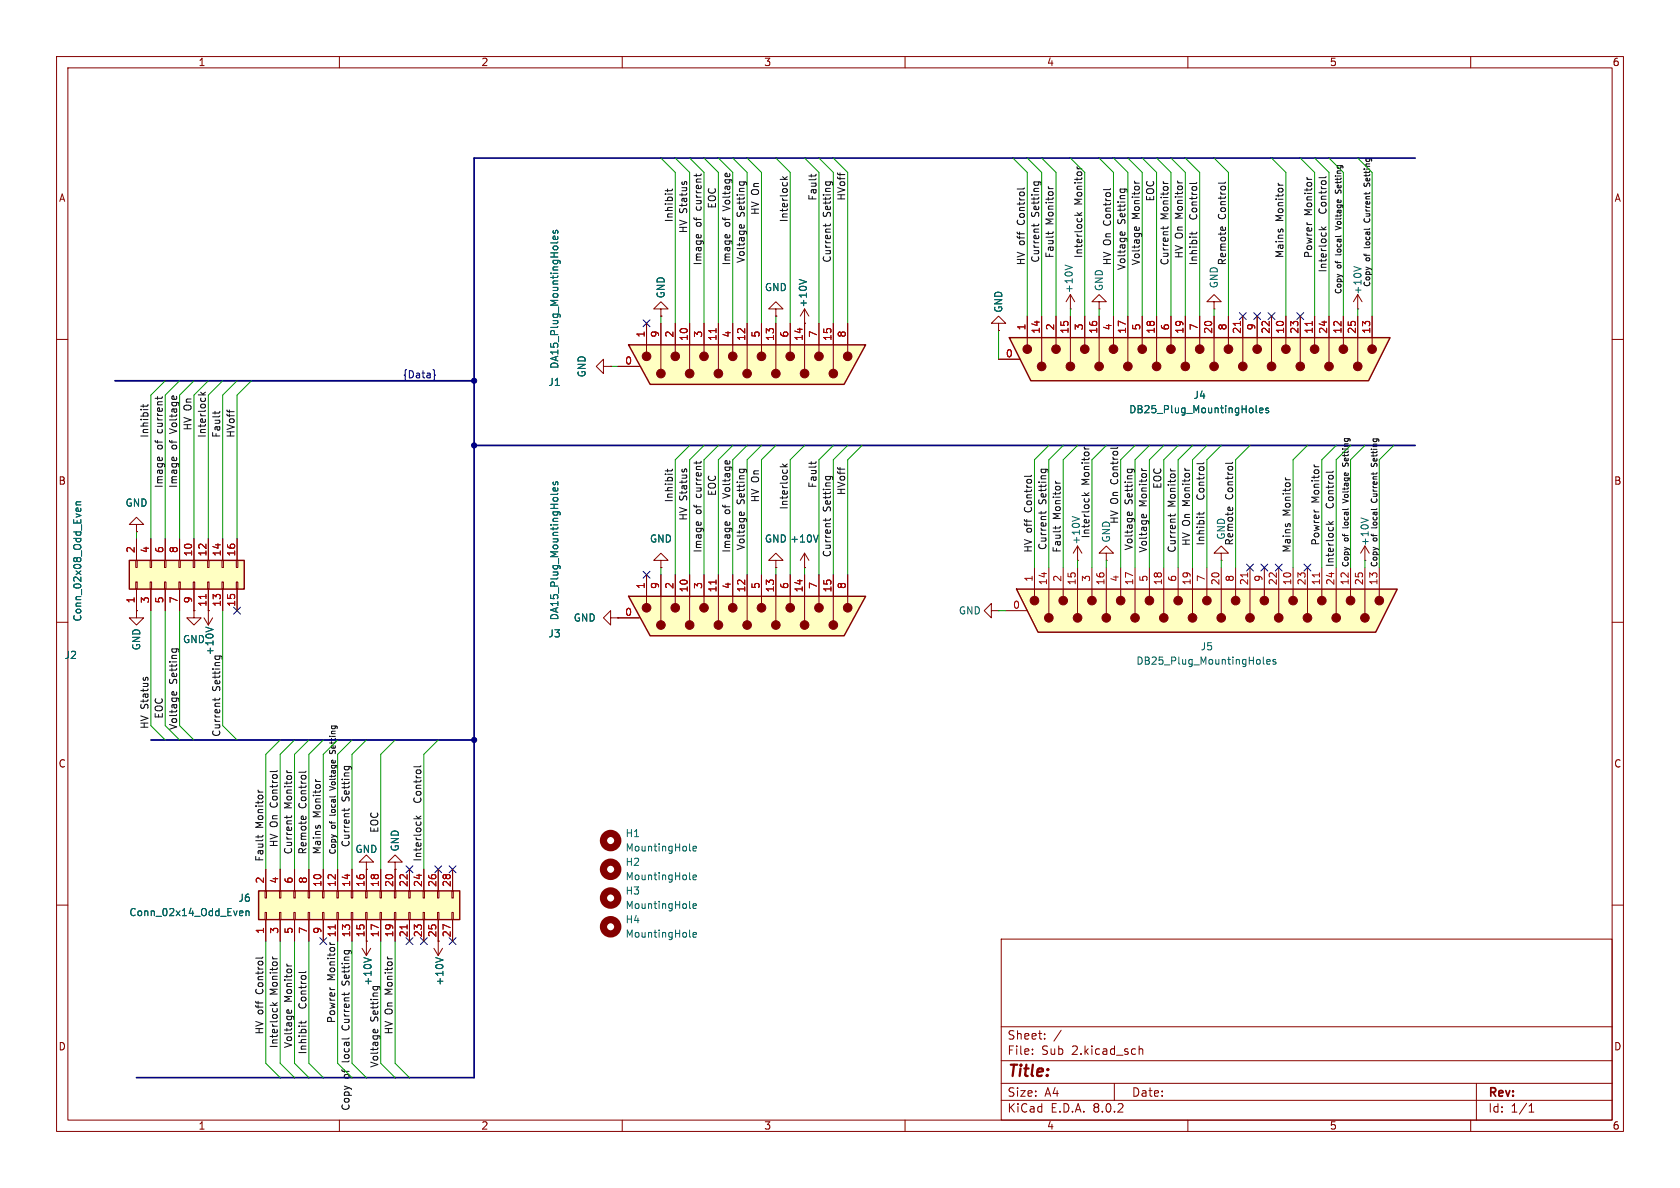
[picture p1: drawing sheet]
<svg xmlns="http://www.w3.org/2000/svg" width="297mm" height="210mm" viewBox="0 0 297 210" stroke-linecap="round" stroke-linejoin="round" font-family="sans-serif">
<defs><g id="words">
<text font-size="2.8" fill="#840000" x="178" y="190.9">Title:</text>
<g font-size="2.1" fill="#840000">
<text x="178" y="184">Sheet:</text>
<text x="178" y="186.7">File:</text>
<text x="184.1" y="186.7">Sub</text>
<text x="189.5" y="186.7">2.kicad_sch</text>
<text x="178" y="196.9">KiCad</text>
<text x="178" y="194.1">Size:</text>
<text x="184.7" y="194.1">A4</text>
<text x="185.7" y="196.9">E.D.A.</text>
<text x="193.3" y="196.9">8.0.2</text>
<text x="200" y="194.1">Date:</text>
<text x="263" y="194.3">Rev:</text>
<text x="263" y="196.9">Id:</text>
<text x="267.1" y="196.9">1/1</text>
</g>
<g font-size="1.8" fill="#840000">
<text x="35" y="11.9">1</text>
<text x="85" y="11.9">2</text>
<text x="135" y="11.9">3</text>
<text x="185" y="11.9">4</text>
<text x="235" y="11.9">5</text>
<text x="285" y="11.9">6</text>
<text x="10.3" y="35.9">A</text>
<text x="285.3" y="35.9">A</text>
<text x="10.3" y="85.9">B</text>
<text x="285.3" y="85.9">B</text>
<text x="10.3" y="135.9">C</text>
<text x="285.3" y="135.9">C</text>
<text x="10.3" y="185.9">D</text>
<text x="285.3" y="185.9">D</text>
<text x="35" y="199.9">1</text>
<text x="85" y="199.9">2</text>
<text x="135" y="199.9">3</text>
<text x="185" y="199.9">4</text>
<text x="235" y="199.9">5</text>
<text x="285" y="199.9">6</text>
</g>
<g font-size="1.8" fill="#0f0f0f">
<text x="144.4" y="35.6" transform="rotate(-90 144.4 35.6)">Fault</text>
<text x="149.5" y="35.6" transform="rotate(-90 149.5 35.6)">HVoff</text>
<text x="204.1" y="35.7" transform="rotate(-90 204.1 35.7)">EOC</text>
<text x="119" y="39.4" transform="rotate(-90 119 39.4)">Inhibit</text>
<text x="121.6" y="41.3" transform="rotate(-90 121.6 41.3)">HV Status</text>
<text x="124.1" y="40.1" transform="rotate(-90 124.1 40.1)">of</text>
<text x="124.1" y="37.1" transform="rotate(-90 124.1 37.1)">current</text>
<text x="126.7" y="37" transform="rotate(-90 126.7 37)">EOC</text>
<text x="129.2" y="40.1" transform="rotate(-90 129.2 40.1)">of</text>
<text x="129.2" y="37.1" transform="rotate(-90 129.2 37.1)">Voltage</text>
<text x="131.7" y="38.4" transform="rotate(-90 131.7 38.4)">Setting</text>
<text x="134.3" y="38.1" transform="rotate(-90 134.3 38.1)">HV On</text>
<text x="139.4" y="39.4" transform="rotate(-90 139.4 39.4)">Interlock</text>
<text x="147" y="38.4" transform="rotate(-90 147 38.4)">Setting</text>
<text x="181.3" y="39.6" transform="rotate(-90 181.3 39.6)">Control</text>
<text x="183.8" y="38.4" transform="rotate(-90 183.8 38.4)">Setting</text>
<text x="186.3" y="39.8" transform="rotate(-90 186.3 39.8)">Monitor</text>
<text x="191.4" y="36.3" transform="rotate(-90 191.4 36.3)">Monitor</text>
<text x="196.5" y="39.7" transform="rotate(-90 196.5 39.7)">Control</text>
<text x="199" y="39.7" transform="rotate(-90 199 39.7)">Setting</text>
<text x="201.6" y="38.8" transform="rotate(-90 201.6 38.8)">Monitor</text>
<text x="206.7" y="38.9" transform="rotate(-90 206.7 38.9)">Monitor</text>
<text x="209.2" y="38.6" transform="rotate(-90 209.2 38.6)">Monitor</text>
<text x="211.7" y="38.7" transform="rotate(-90 211.7 38.7)">Control</text>
<text x="216.8" y="38.8" transform="rotate(-90 216.8 38.8)">Control</text>
<text x="227" y="39.2" transform="rotate(-90 227 39.2)">Monitor</text>
<text x="232.1" y="38.1" transform="rotate(-90 232.1 38.1)">Monitor</text>
<text x="234.6" y="37.6" transform="rotate(-90 234.6 37.6)">Control</text>
<text x="124.1" y="47" transform="rotate(-90 124.1 47)">Image</text>
<text x="129.2" y="47" transform="rotate(-90 129.2 47)">Image</text>
<text x="131.7" y="46.6" transform="rotate(-90 131.7 46.6)">Voltage</text>
<text x="147" y="46.5" transform="rotate(-90 147 46.5)">Current</text>
<text x="181.3" y="47" transform="rotate(-90 181.3 47)">HV off</text>
<text x="183.8" y="46.5" transform="rotate(-90 183.8 46.5)">Current</text>
<text x="186.3" y="45.7" transform="rotate(-90 186.3 45.7)">Fault</text>
<text x="191.4" y="45.7" transform="rotate(-90 191.4 45.7)">Interlock</text>
<text x="196.5" y="47" transform="rotate(-90 196.5 47)">HV On</text>
<text x="199" y="47.9" transform="rotate(-90 199 47.9)">Voltage</text>
<text x="201.6" y="47" transform="rotate(-90 201.6 47)">Voltage</text>
<text x="206.7" y="47" transform="rotate(-90 206.7 47)">Current</text>
<text x="209.2" y="45.8" transform="rotate(-90 209.2 45.8)">HV On</text>
<text x="211.7" y="47" transform="rotate(-90 211.7 47)">Inhibit</text>
<text x="216.8" y="47" transform="rotate(-90 216.8 47)">Remote</text>
<text x="227" y="45.7" transform="rotate(-90 227 45.7)">Mains</text>
<text x="232.1" y="45.7" transform="rotate(-90 232.1 45.7)">Powrer</text>
<text x="234.6" y="48.3" transform="rotate(-90 234.6 48.3)">Interlock</text>
<text x="26.3" y="77.5" transform="rotate(-90 26.3 77.5)">Inhibit</text>
<text x="28.9" y="76.5" transform="rotate(-90 28.9 76.5)">current</text>
<text x="31.4" y="76.5" transform="rotate(-90 31.4 76.5)">Voltage</text>
<text x="33.9" y="76.2" transform="rotate(-90 33.9 76.2)">HV On</text>
<text x="36.5" y="77.5" transform="rotate(-90 36.5 77.5)">Interlock</text>
<text x="39" y="77.5" transform="rotate(-90 39 77.5)">Fault</text>
<text x="41.6" y="77.5" transform="rotate(-90 41.6 77.5)">HVoff</text>
<text x="28.9" y="79.5" transform="rotate(-90 28.9 79.5)">of</text>
<text x="31.4" y="79.5" transform="rotate(-90 31.4 79.5)">of</text>
<text x="28.9" y="86.4" transform="rotate(-90 28.9 86.4)">Image</text>
<text x="31.4" y="86.4" transform="rotate(-90 31.4 86.4)">Image</text>
<text x="119" y="88.9" transform="rotate(-90 119 88.9)">Inhibit</text>
<text x="124.1" y="87.9" transform="rotate(-90 124.1 87.9)">current</text>
<text x="126.7" y="87.8" transform="rotate(-90 126.7 87.8)">EOC</text>
<text x="129.2" y="87.9" transform="rotate(-90 129.2 87.9)">Voltage</text>
<text x="131.7" y="89.2" transform="rotate(-90 131.7 89.2)">Setting</text>
<text x="134.3" y="88.9" transform="rotate(-90 134.3 88.9)">HV On</text>
<text x="144.4" y="86.4" transform="rotate(-90 144.4 86.4)">Fault</text>
<text x="149.5" y="87.6" transform="rotate(-90 149.5 87.6)">HVoff</text>
<text x="185.1" y="89.2" transform="rotate(-90 185.1 89.2)">Setting</text>
<text x="192.7" y="85.8" transform="rotate(-90 192.7 85.8)">Monitor</text>
<text x="197.8" y="85.5" transform="rotate(-90 197.8 85.5)">Control</text>
<text x="200.3" y="89.2" transform="rotate(-90 200.3 89.2)">Setting</text>
<text x="202.9" y="89.6" transform="rotate(-90 202.9 89.6)">Monitor</text>
<text x="205.4" y="86.5" transform="rotate(-90 205.4 86.5)">EOC</text>
<text x="207.9" y="89.7" transform="rotate(-90 207.9 89.7)">Monitor</text>
<text x="210.5" y="89.4" transform="rotate(-90 210.5 89.4)">Monitor</text>
<text x="213" y="88.2" transform="rotate(-90 213 88.2)">Control</text>
<text x="218.1" y="88.3" transform="rotate(-90 218.1 88.3)">Control</text>
<text x="233.3" y="88.9" transform="rotate(-90 233.3 88.9)">Monitor</text>
<text x="235.9" y="89.7" transform="rotate(-90 235.9 89.7)">Control</text>
<text x="121.6" y="92.1" transform="rotate(-90 121.6 92.1)">HV Status</text>
<text x="124.1" y="90.9" transform="rotate(-90 124.1 90.9)">of</text>
<text x="129.2" y="90.9" transform="rotate(-90 129.2 90.9)">of</text>
<text x="139.4" y="90.2" transform="rotate(-90 139.4 90.2)">Interlock</text>
<text x="147" y="90.5" transform="rotate(-90 147 90.5)">Setting</text>
<text x="182.5" y="90.4" transform="rotate(-90 182.5 90.4)">Control</text>
<text x="187.6" y="91.8" transform="rotate(-90 187.6 91.8)">Monitor</text>
<text x="192.7" y="95.3" transform="rotate(-90 192.7 95.3)">Interlock</text>
<text x="197.8" y="92.7" transform="rotate(-90 197.8 92.7)">HV On</text>
<text x="216.8" y="95.5" transform="rotate(-90 216.8 95.5)">GND</text>
<text x="228.3" y="91.2" transform="rotate(-90 228.3 91.2)">Monitor</text>
<text x="124.1" y="97.8" transform="rotate(-90 124.1 97.8)">Image</text>
<text x="129.2" y="97.8" transform="rotate(-90 129.2 97.8)">Image</text>
<text x="131.7" y="97.4" transform="rotate(-90 131.7 97.4)">Voltage</text>
<text x="147" y="98.6" transform="rotate(-90 147 98.6)">Current</text>
<text x="182.5" y="97.8" transform="rotate(-90 182.5 97.8)">HV off</text>
<text x="185.1" y="97.3" transform="rotate(-90 185.1 97.3)">Current</text>
<text x="187.6" y="97.8" transform="rotate(-90 187.6 97.8)">Fault</text>
<text x="191.1" y="96.4" transform="rotate(-90 191.1 96.4)">+10V</text>
<text x="196.4" y="96" transform="rotate(-90 196.4 96)">GND</text>
<text x="200.3" y="97.4" transform="rotate(-90 200.3 97.4)">Voltage</text>
<text x="202.9" y="97.8" transform="rotate(-90 202.9 97.8)">Voltage</text>
<text x="207.9" y="97.8" transform="rotate(-90 207.9 97.8)">Current</text>
<text x="210.5" y="96.6" transform="rotate(-90 210.5 96.6)">HV On</text>
<text x="213" y="96.5" transform="rotate(-90 213 96.5)">Inhibit</text>
<text x="218.1" y="96.5" transform="rotate(-90 218.1 96.5)">Remote</text>
<text x="228.3" y="97.8" transform="rotate(-90 228.3 97.8)">Mains</text>
<text x="233.3" y="96.5" transform="rotate(-90 233.3 96.5)">Powrer</text>
<text x="235.9" y="100.3" transform="rotate(-90 235.9 100.3)">Interlock</text>
<text x="31.4" y="121" transform="rotate(-90 31.4 121)">Setting</text>
<text x="39" y="122.2" transform="rotate(-90 39 122.2)">Setting</text>
<text x="26.3" y="129" transform="rotate(-90 26.3 129)">HV Status</text>
<text x="28.9" y="127.1" transform="rotate(-90 28.9 127.1)">EOC</text>
<text x="31.4" y="129.1" transform="rotate(-90 31.4 129.1)">Voltage</text>
<text x="39" y="130.3" transform="rotate(-90 39 130.3)">Current</text>
<text x="49.2" y="142.6" transform="rotate(-90 49.2 142.6)">Control</text>
<text x="51.7" y="143" transform="rotate(-90 51.7 143)">Monitor</text>
<text x="54.3" y="142.9" transform="rotate(-90 54.3 142.9)">Control</text>
<text x="61.9" y="141.7" transform="rotate(-90 61.9 141.7)">Setting</text>
<text x="74.6" y="141.8" transform="rotate(-90 74.6 141.8)">Control</text>
<text x="46.6" y="146.5" transform="rotate(-90 46.6 146.5)">Monitor</text>
<text x="49.2" y="149.9" transform="rotate(-90 49.2 149.9)">HV On</text>
<text x="56.8" y="144.6" transform="rotate(-90 56.8 144.6)">Monitor</text>
<text x="61.9" y="149.9" transform="rotate(-90 61.9 149.9)">Current</text>
<text x="67" y="147.3" transform="rotate(-90 67 147.3)">EOC</text>
<text x="46.6" y="152.4" transform="rotate(-90 46.6 152.4)">Fault</text>
<text x="51.7" y="151.1" transform="rotate(-90 51.7 151.1)">Current</text>
<text x="54.3" y="151.1" transform="rotate(-90 54.3 151.1)">Remote</text>
<text x="56.8" y="151.1" transform="rotate(-90 56.8 151.1)">Mains</text>
<text x="74.6" y="152.4" transform="rotate(-90 74.6 152.4)">Interlock</text>
<text x="59.3" y="173.4" transform="rotate(-90 59.3 173.4)">Monitor</text>
<text x="61.9" y="173.7" transform="rotate(-90 61.9 173.7)">Setting</text>
<text x="46.6" y="175.6" transform="rotate(-90 46.6 175.6)">Control</text>
<text x="49.2" y="175.9" transform="rotate(-90 49.2 175.9)">Monitor</text>
<text x="51.7" y="177.2" transform="rotate(-90 51.7 177.2)">Monitor</text>
<text x="54.3" y="178.1" transform="rotate(-90 54.3 178.1)">Control</text>
<text x="69.5" y="175.7" transform="rotate(-90 69.5 175.7)">Monitor</text>
<text x="46.6" y="183" transform="rotate(-90 46.6 183)">HV off</text>
<text x="49.2" y="185.4" transform="rotate(-90 49.2 185.4)">Interlock</text>
<text x="51.7" y="185.4" transform="rotate(-90 51.7 185.4)">Voltage</text>
<text x="59.3" y="181" transform="rotate(-90 59.3 181)">Powrer</text>
<text x="61.9" y="181.8" transform="rotate(-90 61.9 181.8)">Current</text>
<text x="67" y="180.6" transform="rotate(-90 67 180.6)">Setting</text>
<text x="69.5" y="183" transform="rotate(-90 69.5 183)">HV On</text>
<text x="54.3" y="186.5" transform="rotate(-90 54.3 186.5)">Inhibit</text>
<text x="61.9" y="190.7" transform="rotate(-90 61.9 190.7)">of</text>
<text x="61.9" y="187.7" transform="rotate(-90 61.9 187.7)">local</text>
<text x="67" y="188.8" transform="rotate(-90 67 188.8)">Voltage</text>
<text x="61.9" y="196.4" transform="rotate(-90 61.9 196.4)">Copy</text>
</g>
<g font-size="1.8" fill="#006464">
<text x="117.7" y="52.8" transform="rotate(-90 117.7 52.8)">GND</text>
<text x="135.1" y="51.7">GND</text>
<text x="189.8" y="51.9" transform="rotate(-90 189.8 51.9)">+10V</text>
<text x="195.2" y="51.6" transform="rotate(-90 195.2 51.6)">GND</text>
<text x="215.5" y="51.1" transform="rotate(-90 215.5 51.1)">GND</text>
<text x="240.9" y="52.2" transform="rotate(-90 240.9 52.2)">+10V</text>
<text x="142.8" y="54.5" transform="rotate(-90 142.8 54.5)">+10V</text>
<text x="177.4" y="55.4" transform="rotate(-90 177.4 55.4)">GND</text>
<text x="98.9" y="65.3" transform="rotate(-90 98.9 65.3)">DA15_Plug_MountingHoles</text>
<text x="96.9" y="68.4">J1</text>
<text x="103.7" y="66.8" transform="rotate(-90 103.7 66.8)">GND</text>
<text x="210.9" y="70.7">J4</text>
<text x="199.5" y="73.3">DB25_Plug_MountingHoles</text>
<text x="22.1" y="89.8">GND</text>
<text x="114.8" y="96.1">GND</text>
<text x="135.1" y="96.1">GND +10V</text>
<text x="242.2" y="96.6" transform="rotate(-90 242.2 96.6)">+10V</text>
<text x="14.6" y="110" transform="rotate(-90 14.6 110)">Conn_02x08_Odd_Even</text>
<text x="32.3" y="113.9">GND</text>
<text x="96.9" y="112.9">J3</text>
<text x="98.9" y="109.8" transform="rotate(-90 98.9 109.8)">DA15_Plug_MountingHoles</text>
<text x="101.3" y="110.1">GND</text>
<text x="169.4" y="108.8">GND</text>
<text x="11.3" y="116.7">J2</text>
<text x="25" y="115.1" transform="rotate(-90 25 115.1)">GND</text>
<text x="37.9" y="115.9" transform="rotate(-90 37.9 115.9)">+10V</text>
<text x="200.8" y="117.7">DB25_Plug_MountingHoles</text>
<text x="212.2" y="115.2">J5</text>
<text x="110.5" y="148.2">H1</text>
<text x="62.7" y="151">GND</text>
<text x="70.7" y="150.6" transform="rotate(-90 70.7 150.6)">GND</text>
<text x="110.5" y="150.7">MountingHole</text>
<text x="110.5" y="153.3">H2</text>
<text x="110.5" y="155.8">MountingHole</text>
<text x="42.1" y="159.6">J6</text>
<text x="110.5" y="158.3">H3</text>
<text x="110.5" y="160.9">MountingHole</text>
<text x="22.8" y="162.2">Conn_02x14_Odd_Even</text>
<text x="110.5" y="163.4">H4</text>
<text x="110.5" y="166">MountingHole</text>
<text x="65.9" y="174.3" transform="rotate(-90 65.9 174.3)">+10V</text>
<text x="78.6" y="174.3" transform="rotate(-90 78.6 174.3)">+10V</text>
</g>
<g font-size="1.8" fill="#a90000">
<text x="114" y="59.8" transform="rotate(-90 114 59.8)">1</text>
<text x="116.6" y="59.8" transform="rotate(-90 116.6 59.8)">9</text>
<text x="119.1" y="59.8" transform="rotate(-90 119.1 59.8)">2</text>
<text x="124.2" y="59.8" transform="rotate(-90 124.2 59.8)">3</text>
<text x="129.3" y="59.8" transform="rotate(-90 129.3 59.8)">4</text>
<text x="134.4" y="59.8" transform="rotate(-90 134.4 59.8)">5</text>
<text x="139.4" y="59.8" transform="rotate(-90 139.4 59.8)">6</text>
<text x="144.5" y="59.8" transform="rotate(-90 144.5 59.8)">7</text>
<text x="149.6" y="59.8" transform="rotate(-90 149.6 59.8)">8</text>
<text x="181.4" y="58.5" transform="rotate(-90 181.4 58.5)">1</text>
<text x="183.9" y="59.1" transform="rotate(-90 183.9 59.1)">14</text>
<text x="186.4" y="58.5" transform="rotate(-90 186.4 58.5)">2</text>
<text x="189" y="59.1" transform="rotate(-90 189 59.1)">15</text>
<text x="191.5" y="58.5" transform="rotate(-90 191.5 58.5)">3</text>
<text x="194.1" y="59.1" transform="rotate(-90 194.1 59.1)">16</text>
<text x="196.6" y="58.5" transform="rotate(-90 196.6 58.5)">4</text>
<text x="199.1" y="59.1" transform="rotate(-90 199.1 59.1)">17</text>
<text x="201.7" y="58.5" transform="rotate(-90 201.7 58.5)">5</text>
<text x="204.2" y="59.1" transform="rotate(-90 204.2 59.1)">18</text>
<text x="206.8" y="58.5" transform="rotate(-90 206.8 58.5)">6</text>
<text x="209.3" y="59.1" transform="rotate(-90 209.3 59.1)">19</text>
<text x="211.8" y="58.5" transform="rotate(-90 211.8 58.5)">7</text>
<text x="214.4" y="59.1" transform="rotate(-90 214.4 59.1)">20</text>
<text x="216.9" y="58.5" transform="rotate(-90 216.9 58.5)">8</text>
<text x="219.5" y="59.1" transform="rotate(-90 219.5 59.1)">21</text>
<text x="222" y="58.5" transform="rotate(-90 222 58.5)">9</text>
<text x="224.5" y="59.1" transform="rotate(-90 224.5 59.1)">22</text>
<text x="227.1" y="59.1" transform="rotate(-90 227.1 59.1)">10</text>
<text x="229.6" y="59.1" transform="rotate(-90 229.6 59.1)">23</text>
<text x="232.2" y="59.1" transform="rotate(-90 232.2 59.1)">11</text>
<text x="234.7" y="59.1" transform="rotate(-90 234.7 59.1)">24</text>
<text x="237.2" y="59.1" transform="rotate(-90 237.2 59.1)">12</text>
<text x="239.8" y="59.1" transform="rotate(-90 239.8 59.1)">25</text>
<text x="242.3" y="59.1" transform="rotate(-90 242.3 59.1)">13</text>
<text x="110.4" y="64.5">0</text>
<text x="121.7" y="60.4" transform="rotate(-90 121.7 60.4)">10</text>
<text x="126.7" y="60.4" transform="rotate(-90 126.7 60.4)">11</text>
<text x="131.8" y="60.4" transform="rotate(-90 131.8 60.4)">12</text>
<text x="136.9" y="60.4" transform="rotate(-90 136.9 60.4)">13</text>
<text x="142" y="60.4" transform="rotate(-90 142 60.4)">14</text>
<text x="147.1" y="60.4" transform="rotate(-90 147.1 60.4)">15</text>
<text x="177.7" y="63.2">0</text>
<text x="23.9" y="97.9" transform="rotate(-90 23.9 97.9)">2</text>
<text x="26.4" y="97.9" transform="rotate(-90 26.4 97.9)">4</text>
<text x="29" y="97.9" transform="rotate(-90 29 97.9)">6</text>
<text x="31.5" y="97.9" transform="rotate(-90 31.5 97.9)">8</text>
<text x="34" y="98.5" transform="rotate(-90 34 98.5)">10</text>
<text x="36.6" y="98.5" transform="rotate(-90 36.6 98.5)">12</text>
<text x="39.1" y="98.5" transform="rotate(-90 39.1 98.5)">14</text>
<text x="41.7" y="98.5" transform="rotate(-90 41.7 98.5)">16</text>
<text x="23.9" y="106.8" transform="rotate(-90 23.9 106.8)">1</text>
<text x="26.4" y="106.8" transform="rotate(-90 26.4 106.8)">3</text>
<text x="29" y="106.8" transform="rotate(-90 29 106.8)">5</text>
<text x="31.5" y="106.8" transform="rotate(-90 31.5 106.8)">7</text>
<text x="34" y="106.8" transform="rotate(-90 34 106.8)">9</text>
<text x="36.6" y="107.4" transform="rotate(-90 36.6 107.4)">11</text>
<text x="39.1" y="107.4" transform="rotate(-90 39.1 107.4)">13</text>
<text x="41.7" y="107.4" transform="rotate(-90 41.7 107.4)">15</text>
<text x="114" y="104.2" transform="rotate(-90 114 104.2)">1</text>
<text x="116.6" y="104.2" transform="rotate(-90 116.6 104.2)">9</text>
<text x="119.1" y="104.2" transform="rotate(-90 119.1 104.2)">2</text>
<text x="121.7" y="104.8" transform="rotate(-90 121.7 104.8)">10</text>
<text x="124.2" y="104.2" transform="rotate(-90 124.2 104.2)">3</text>
<text x="126.7" y="104.8" transform="rotate(-90 126.7 104.8)">11</text>
<text x="129.3" y="104.2" transform="rotate(-90 129.3 104.2)">4</text>
<text x="131.8" y="104.8" transform="rotate(-90 131.8 104.8)">12</text>
<text x="134.4" y="104.2" transform="rotate(-90 134.4 104.2)">5</text>
<text x="136.9" y="104.8" transform="rotate(-90 136.9 104.8)">13</text>
<text x="139.4" y="104.2" transform="rotate(-90 139.4 104.2)">6</text>
<text x="142" y="104.8" transform="rotate(-90 142 104.8)">14</text>
<text x="144.5" y="104.2" transform="rotate(-90 144.5 104.2)">7</text>
<text x="147.1" y="104.8" transform="rotate(-90 147.1 104.8)">15</text>
<text x="149.6" y="104.2" transform="rotate(-90 149.6 104.2)">8</text>
<text x="179" y="107.7">0</text>
<text x="182.6" y="102.9" transform="rotate(-90 182.6 102.9)">1</text>
<text x="185.2" y="103.5" transform="rotate(-90 185.2 103.5)">14</text>
<text x="187.7" y="102.9" transform="rotate(-90 187.7 102.9)">2</text>
<text x="190.2" y="103.5" transform="rotate(-90 190.2 103.5)">15</text>
<text x="192.8" y="102.9" transform="rotate(-90 192.8 102.9)">3</text>
<text x="195.3" y="103.5" transform="rotate(-90 195.3 103.5)">16</text>
<text x="197.9" y="102.9" transform="rotate(-90 197.9 102.9)">4</text>
<text x="200.4" y="103.5" transform="rotate(-90 200.4 103.5)">17</text>
<text x="202.9" y="102.9" transform="rotate(-90 202.9 102.9)">5</text>
<text x="205.5" y="103.5" transform="rotate(-90 205.5 103.5)">18</text>
<text x="208" y="102.9" transform="rotate(-90 208 102.9)">6</text>
<text x="210.6" y="103.5" transform="rotate(-90 210.6 103.5)">19</text>
<text x="213.1" y="102.9" transform="rotate(-90 213.1 102.9)">7</text>
<text x="215.6" y="103.5" transform="rotate(-90 215.6 103.5)">20</text>
<text x="218.2" y="102.9" transform="rotate(-90 218.2 102.9)">8</text>
<text x="220.7" y="103.5" transform="rotate(-90 220.7 103.5)">21</text>
<text x="223.3" y="102.9" transform="rotate(-90 223.3 102.9)">9</text>
<text x="225.8" y="103.5" transform="rotate(-90 225.8 103.5)">22</text>
<text x="228.3" y="103.5" transform="rotate(-90 228.3 103.5)">10</text>
<text x="230.9" y="103.5" transform="rotate(-90 230.9 103.5)">23</text>
<text x="233.4" y="103.5" transform="rotate(-90 233.4 103.5)">11</text>
<text x="236" y="103.5" transform="rotate(-90 236 103.5)">24</text>
<text x="238.5" y="103.5" transform="rotate(-90 238.5 103.5)">12</text>
<text x="241" y="103.5" transform="rotate(-90 241 103.5)">25</text>
<text x="243.6" y="103.5" transform="rotate(-90 243.6 103.5)">13</text>
<text x="110.4" y="109">0</text>
<text x="46.7" y="156.3" transform="rotate(-90 46.7 156.3)">2</text>
<text x="49.3" y="156.3" transform="rotate(-90 49.3 156.3)">4</text>
<text x="51.8" y="156.3" transform="rotate(-90 51.8 156.3)">6</text>
<text x="54.4" y="156.3" transform="rotate(-90 54.4 156.3)">8</text>
<text x="56.9" y="156.9" transform="rotate(-90 56.9 156.9)">10</text>
<text x="59.4" y="156.9" transform="rotate(-90 59.4 156.9)">12</text>
<text x="62" y="156.9" transform="rotate(-90 62 156.9)">14</text>
<text x="64.5" y="156.9" transform="rotate(-90 64.5 156.9)">16</text>
<text x="67.1" y="156.9" transform="rotate(-90 67.1 156.9)">18</text>
<text x="69.6" y="156.9" transform="rotate(-90 69.6 156.9)">20</text>
<text x="72.1" y="156.9" transform="rotate(-90 72.1 156.9)">22</text>
<text x="74.7" y="156.9" transform="rotate(-90 74.7 156.9)">24</text>
<text x="77.2" y="156.9" transform="rotate(-90 77.2 156.9)">26</text>
<text x="79.8" y="156.9" transform="rotate(-90 79.8 156.9)">28</text>
<text x="46.7" y="165.2" transform="rotate(-90 46.7 165.2)">1</text>
<text x="49.3" y="165.2" transform="rotate(-90 49.3 165.2)">3</text>
<text x="51.8" y="165.2" transform="rotate(-90 51.8 165.2)">5</text>
<text x="54.4" y="165.2" transform="rotate(-90 54.4 165.2)">7</text>
<text x="56.9" y="165.2" transform="rotate(-90 56.9 165.2)">9</text>
<text x="59.4" y="165.8" transform="rotate(-90 59.4 165.8)">11</text>
<text x="62" y="165.8" transform="rotate(-90 62 165.8)">13</text>
<text x="64.5" y="165.8" transform="rotate(-90 64.5 165.8)">15</text>
<text x="67.1" y="165.8" transform="rotate(-90 67.1 165.8)">17</text>
<text x="69.6" y="165.8" transform="rotate(-90 69.6 165.8)">19</text>
<text x="72.1" y="165.8" transform="rotate(-90 72.1 165.8)">21</text>
<text x="74.7" y="165.8" transform="rotate(-90 74.7 165.8)">23</text>
<text x="77.2" y="165.8" transform="rotate(-90 77.2 165.8)">25</text>
<text x="79.8" y="165.8" transform="rotate(-90 79.8 165.8)">27</text>
</g>
<text font-size="1.8" fill="#000084" x="71.1" y="67">{Data}</text>
<g font-size="1.4" fill="#0f0f0f">
<text x="237.2" y="33.4" transform="rotate(-90 237.2 33.4)">Setting</text>
<text x="242.3" y="32.2" transform="rotate(-90 242.3 32.2)">Setting</text>
<text x="237.2" y="40.1" transform="rotate(-90 237.2 40.1)">Voltage</text>
<text x="242.3" y="38.8" transform="rotate(-90 242.3 38.8)">Current</text>
<text x="237.2" y="47.4" transform="rotate(-90 237.2 47.4)">of</text>
<text x="237.2" y="44.9" transform="rotate(-90 237.2 44.9)">local</text>
<text x="242.3" y="46.1" transform="rotate(-90 242.3 46.1)">of</text>
<text x="242.3" y="43.6" transform="rotate(-90 242.3 43.6)">local</text>
<text x="237.2" y="52.1" transform="rotate(-90 237.2 52.1)">Copy</text>
<text x="242.3" y="50.8" transform="rotate(-90 242.3 50.8)">Copy</text>
<text x="238.5" y="81.7" transform="rotate(-90 238.5 81.7)">Setting</text>
<text x="243.6" y="81.8" transform="rotate(-90 243.6 81.8)">Setting</text>
<text x="238.5" y="88.3" transform="rotate(-90 238.5 88.3)">Voltage</text>
<text x="243.6" y="88.3" transform="rotate(-90 243.6 88.3)">Current</text>
<text x="238.5" y="95.7" transform="rotate(-90 238.5 95.7)">of</text>
<text x="238.5" y="93.1" transform="rotate(-90 238.5 93.1)">local</text>
<text x="243.6" y="95.7" transform="rotate(-90 243.6 95.7)">of</text>
<text x="243.6" y="93.1" transform="rotate(-90 243.6 93.1)">local</text>
<text x="238.5" y="100.3" transform="rotate(-90 238.5 100.3)">Copy</text>
<text x="243.6" y="100.3" transform="rotate(-90 243.6 100.3)">Copy</text>
<text x="59.4" y="132.5" transform="rotate(-90 59.4 132.5)">Setting</text>
<text x="59.4" y="143.9" transform="rotate(-90 59.4 143.9)">local</text>
<text x="59.4" y="139.1" transform="rotate(-90 59.4 139.1)">Voltage</text>
<text x="59.4" y="146.5" transform="rotate(-90 59.4 146.5)">of</text>
<text x="59.4" y="151.1" transform="rotate(-90 59.4 151.1)">Copy</text>
</g>
</g></defs>
<g fill="none" stroke="#840000" stroke-width=".18">
<path d="M10 10h277v190h-277zM12 12h273v186h-273zM60 10v2M110 10v2M160 10v2M210 10v2M260 10v2M10 60h2M285 60h2M137.2 99.1h1.2l-1.2-1.3-1.3 1.3h1.3v1.2M10 110h2M34.3 108v1.2h1.3l-1.3 1.3-1.3-1.3h1.3"/>
<path d="M34.3 108h.1M137.2 100.3h.1M285 110h2M10 160h2M285 160h2M177 166h108v32h-108zM60 198v2M110 198v2M160 198v2M177 194.5h108M177 191.5h108M177 187.5h108"/>
<path d="M177 181.5h108M182.5 186.3v.1M182.5 185.5v.1M184.7 183.6v.1M184.7 182.8v.1M187.6 182.1l-1.3 2M197 191.5v3M201.4 184.9v1.5M201.4 185.5l.2-.1 .4 .1v.9M210 198v2M260 198v2M261 191.5v6.5"/>
<path d="M270.3 196.6h.9M270.3 195.5l.4-.4v1.5"/>
</g>
<path d="M22.9 99.1h20.3v5h-20.3z" fill="#ffffc2"/>
<g fill="none" stroke="#840000" stroke-width=".18">
<path d="M137.2 54.6h1.2l-1.2-1.3-1.3 1.3h1.3v1.3M137.2 55.9h.1M142.2 57.2h.1M142.2 54.6l-.7 1.3M142.2 54.6v2.6M142.2 54.6l.8 1.3M176.5 57.2h1.3l-1.3-1.3-1.2 1.3h1.2v1.2M176.5 58.4h.1M189.2 54.6h.1M189.2 52.1l-.7 1.2M189.2 52.1v2.5M189.2 52.1l.8 1.2"/>
<path d="M24 99.1h.3v1.2h-.3zM24.1 92.7h1.3l-1.3-1.3-1.2 1.3h1.2v1.3M24.1 94h.1M24.1 95.3v3.8M26.5 99.1h.3v1.2h-.3zM26.7 95.3v3.8M29.1 99.1h.2v1.2h-.2zM29.2 95.3v3.8M31.6 99.1h.3v1.2h-.3zM31.7 95.3v3.8M34.2 99.1h.2v1.2h-.2zM34.3 95.3v3.8"/>
<path d="M36.7 99.1h.3v1.2h-.3zM36.8 95.3v3.8M39.2 99.1h.3v1.2h-.3zM39.4 95.3v3.8M41.8 99.1h.2v1.2h-.2zM41.9 95.3v3.8M190.5 99.1h.1M190.5 96.5l-.8 1.3M190.5 96.5v2.6M190.5 96.5l.8 1.3M24 102.9h.3v1.2h-.3zM24.1 104.1v3.9"/>
<path d="M26.5 102.9h.3v1.2h-.3zM26.7 104.1v3.9M29.1 102.9h.2v1.2h-.2zM29.2 104.1v3.9M31.6 102.9h.3v1.2h-.3zM31.7 104.1v3.9M34.2 102.9h.2v1.2h-.2zM34.3 104.1v3.9M36.7 102.9h.3v1.2h-.3zM36.8 104.1v3.9M39.2 102.9h.3v1.2h-.3zM39.4 104.1v3.9"/>
<path d="M41.8 102.9h.2v1.2h-.2zM41.9 104.1v3.9M175.3 108v-1.3l-1.3 1.3 1.3 1.2v-1.2h1.2M176.5 108h.1M64.8 152.4h1.2l-1.2-1.3-1.3 1.3h1.3v1.3M64.8 153.7h.1"/>
</g>
<path d="M22.9 99.1h20.3v5h-20.3z" fill="none" stroke="#840000" stroke-width=".25"/>
<path d="M36.4 105.1v.7" fill="none" stroke="#a90000" stroke-width=".18"/>
<path d="M141.3 49.4l1.3 .4M188.3 46.9l1.3 .4M13.4 90.2l.1-.3 .3-.1 .1 .6M13.4 89.2h.9M14.2 89.9l.1 .3M14.3 88.7l-.8 .1-.1 .3 .2 .1M189.6 91.3l1.2 .4" fill="none" stroke="#006464" stroke-width=".18"/>
<path d="M111.1 105.4h41.9l-3.8 7h-34.3z" fill="#ffffc2"/>
<g fill="#840000" stroke="#840000" stroke-width=".18">
<circle cx="114.3" cy="107.4" r=".76"/>
<circle cx="119.4" cy="107.4" r=".76"/>
<circle cx="124.5" cy="107.4" r=".76"/>
<circle cx="129.5" cy="107.4" r=".76"/>
<circle cx="134.6" cy="107.4" r=".76"/>
<circle cx="139.7" cy="107.4" r=".76"/>
<circle cx="144.8" cy="107.4" r=".76"/>
<circle cx="149.9" cy="107.4" r=".76"/>
<circle cx="116.8" cy="110.5" r=".76"/>
<circle cx="121.9" cy="110.5" r=".76"/>
<circle cx="127" cy="110.5" r=".76"/>
<circle cx="132.1" cy="110.5" r=".76"/>
<circle cx="137.2" cy="110.5" r=".76"/>
<circle cx="142.2" cy="110.5" r=".76"/>
<circle cx="147.3" cy="110.5" r=".76"/>
</g>
<g fill="none" stroke="#840000" stroke-width=".18">
<path d="M194.3 53.3h1.3l-1.3-1.2-1.3 1.2h1.3v1.3M194.3 54.6h.1M240 54.6h.1M240 52.1l-.7 1.2M240 52.1v2.5M240 52.1l.8 1.2M142.2 97.8v2.5M142.2 97.8l-.7 1.3M142.2 97.8l.8 1.3M215.9 97.8h1.3l-1.3-1.3-1.3 1.3h1.3v1.3M215.9 99.1h.1M109.2 109.2h3.8"/>
<path d="M114.3 101.6v5.1M116.8 101.6v8.1M119.4 101.6v5.1M121.9 101.6v8.1M124.5 101.6v5.1M127 101.6v8.1M129.5 101.6v5.1M132.1 101.6v8.1M134.6 101.6v5.1M137.2 101.6v8.1M139.7 101.6v5.1M142.2 100.3h.1"/>
<path d="M142.2 101.6v8.1M144.8 101.6v5.1M147.3 101.6v8.1M149.9 101.6v5.1M69.8 152.4h1.3l-1.3-1.3-1.2 1.3h1.2v1.3M69.8 153.7h.1"/>
</g>
<path d="M111.1 105.4h41.9l-3.8 7h-34.3z" fill="none" stroke="#840000" stroke-width=".25"/>
<path d="M126.6 102.5v.8" fill="none" stroke="#a90000" stroke-width=".18"/>
<path d="M239.3 47.1l1.3 .4M97.8 85.2v.3l.2 .2 .1-.1 .2-.4h.3v.5M98.6 86.2v.4l-.2 .2-.6-.1v-.5h.3l.1 .6M98.6 87.2l-.2 .2h-1M144.7 94.6l-.5 1.2M121.9 150.3l.2 .1M122.5 150l.6-.1v-.2l-.4-.1-.2 .2 .1 .6h.5" fill="none" stroke="#006464" stroke-width=".18"/>
<circle cx="107.9" cy="148.6" r="1.27" fill="none" stroke="#840000" stroke-width="1.3"/>
<path d="M111.1 61h41.9l-3.8 6.9h-34.3z" fill="#ffffc2"/>
<g fill="#840000" stroke="#840000" stroke-width=".18">
<circle cx="114.3" cy="63" r=".76"/>
<circle cx="119.4" cy="63" r=".76"/>
<circle cx="124.5" cy="63" r=".76"/>
<circle cx="129.5" cy="63" r=".76"/>
<circle cx="134.6" cy="63" r=".76"/>
<circle cx="139.7" cy="63" r=".76"/>
<circle cx="144.8" cy="63" r=".76"/>
<circle cx="149.9" cy="63" r=".76"/>
<circle cx="116.8" cy="66" r=".76"/>
<circle cx="121.9" cy="66" r=".76"/>
<circle cx="127" cy="66" r=".76"/>
<circle cx="132.1" cy="66" r=".76"/>
<circle cx="137.2" cy="66" r=".76"/>
<circle cx="142.2" cy="66" r=".76"/>
<circle cx="147.3" cy="66" r=".76"/>
</g>
<g fill="none" stroke="#840000" stroke-width=".18">
<path d="M114.3 57.2v5M116.8 54.6h1.3l-1.3-1.3-1.2 1.3h1.2v1.3M116.8 55.9h.1M116.8 57.2v8.1M119.4 57.2v5M121.9 57.2v8.1M124.5 57.2v5M127 57.2v8.1M129.5 57.2v5M132.1 57.2v8.1M134.6 57.2v5M137.2 57.2v8.1"/>
<path d="M139.7 57.2v5M142.2 57.2v8.1M144.8 57.2v5M147.3 57.2v8.1M149.9 57.2v5M214.6 53.3h1.3l-1.3-1.2-1.2 1.2h1.2v1.3M214.6 54.6h.1M106.7 64.8v-1.3l-1.3 1.3 1.3 1.2v-1.2h1.2M107.9 64.8h.1M109.2 64.8h3.8M116.8 99.1h1.3l-1.3-1.3-1.2 1.3h1.2v1.2M195.6 97.8h1.2l-1.2-1.3-1.3 1.3h1.3v1.3"/>
<path d="M195.6 99.1h.1M24.1 108v1.2h1.3l-1.3 1.3-1.2-1.3h1.2M24.1 108h.1M107.9 109.2v-1.2l-1.2 1.2 1.2 1.3v-1.3h1.3M109.2 109.2h.1M116.8 100.3h.1M64 167.6l.8 1.3M64.8 166.4h.1M64.8 166.4v2.5M65.5 167.6l-.7 1.3"/>
</g>
<path d="M111.1 61h41.9l-3.8 6.9h-34.3z" fill="none" stroke="#840000" stroke-width=".25"/>
<path d="M126.6 58.1v.7" fill="none" stroke="#a90000" stroke-width=".18"/>
<path d="M97.8 40.8v.3l.2 .2 .1-.1 .2-.4h.3v.5M98.6 41.8v.4l-.2 .1h-.6v-.5l.3-.1 .1 .6M98.6 42.8l-.2 .1h-1M64.3 169.3l1.3 .4M121.9 160.4l.2 .2M121.9 165.5l.2 .2M122.5 160.2l.6-.1v-.3h-.4l-.2 .1 .1 .6h.5M122.5 165.3l.6-.2v-.2l-.4-.1-.2 .2 .1 .6h.5" fill="none" stroke="#006464" stroke-width=".18"/>
<g fill="none" stroke="#840000" stroke-width="1.3">
<circle cx="107.9" cy="158.7" r="1.27"/>
<circle cx="107.9" cy="163.8" r="1.27"/>
</g>
<path d="M45.7 157.5h35.6v5.1h-35.6z" fill="#ffffc2"/>
<g fill="none" stroke="#840000" stroke-width=".18">
<path d="M46.9 157.5h.2v1.3h-.2zM47 153.7v3.8M49.4 157.5h.3v1.3h-.3zM49.5 153.7v3.8M51.9 157.5h.3v1.3h-.3zM52.1 153.7v3.8M54.5 157.5h.2v1.3h-.2zM54.6 153.7v3.8M57 157.5h.3v1.3h-.3zM57.1 153.7v3.8M59.6 157.5h.2v1.3h-.2zM59.7 153.7v3.8"/>
<path d="M62.1 157.5h.3v1.3h-.3zM62.2 153.7v3.8M64.6 157.5h.3v1.3h-.3zM64.8 153.7v3.8M67.2 157.5h.2v1.3h-.2zM67.3 153.7v3.8M69.7 157.5h.3v1.3h-.3zM69.8 153.7v3.8M72.3 157.5h.2v1.3h-.2zM72.4 153.7v3.8M74.8 157.5h.3v1.3h-.3zM74.9 153.7v3.8"/>
<path d="M77.3 157.5h.3v1.3h-.3zM77.5 153.7v3.8M79.9 157.5h.2v1.3h-.2zM80 153.7v3.8M46.9 161.3h.2v1.3h-.2zM47 162.6v3.8M49.4 161.3h.3v1.3h-.3zM49.5 162.6v3.8M51.9 161.3h.3v1.3h-.3zM52.1 162.6v3.8M54.5 161.3h.2v1.3h-.2zM54.6 162.6v3.8"/>
<path d="M57 161.3h.3v1.3h-.3zM57.1 162.6v3.8M59.6 161.3h.2v1.3h-.2zM59.7 162.6v3.8M62.1 161.3h.3v1.3h-.3zM62.2 162.6v3.8M64.6 161.3h.3v1.3h-.3zM64.8 162.6v3.8M67.2 161.3h.2v1.3h-.2zM67.3 162.6v3.8M69.7 161.3h.3v1.3h-.3zM69.8 162.6v3.8"/>
<path d="M72.3 161.3h.2v1.3h-.2zM72.4 162.6v3.8M74.8 161.3h.3v1.3h-.3zM74.9 162.6v3.8M76.7 167.6l.8 1.3M77.3 161.3h.3v1.3h-.3zM77.5 166.4h.1M77.5 162.6v6.3M78.2 167.6l-.7 1.3M79.9 161.3h.2v1.3h-.2zM80 162.6v3.8"/>
</g>
<path d="M45.7 157.5h35.6v5.1h-35.6z" fill="none" stroke="#840000" stroke-width=".25"/>
<path d="M59.3 163.5v.7M72 163.5v.7" fill="none" stroke="#a90000" stroke-width=".18"/>
<path d="M42.5 161l.4 .1v.2l-.6 .1M42.9 161.8l-.4 .1M43.5 161.1l.2-.1 .3 .1v.8M43.5 161v.9M77 169.3l1.3 .4" fill="none" stroke="#006464" stroke-width=".18"/>
<path d="M178.4 59.7h67.3l-3.8 7.6h-59.7z" fill="#ffffc2"/>
<g fill="#840000" stroke="#840000" stroke-width=".18">
<circle cx="181.6" cy="61.7" r=".76"/>
<circle cx="186.7" cy="61.7" r=".76"/>
<circle cx="191.8" cy="61.7" r=".76"/>
<circle cx="196.8" cy="61.7" r=".76"/>
<circle cx="201.9" cy="61.7" r=".76"/>
<circle cx="207" cy="61.7" r=".76"/>
<circle cx="212.1" cy="61.7" r=".76"/>
<circle cx="217.2" cy="61.7" r=".76"/>
<circle cx="222.2" cy="61.7" r=".76"/>
<circle cx="227.3" cy="61.7" r=".76"/>
<circle cx="232.4" cy="61.7" r=".76"/>
<circle cx="237.5" cy="61.7" r=".76"/>
<circle cx="242.6" cy="61.7" r=".76"/>
<circle cx="184.1" cy="64.8" r=".76"/>
<circle cx="189.2" cy="64.8" r=".76"/>
<circle cx="194.3" cy="64.8" r=".76"/>
<circle cx="199.4" cy="64.8" r=".76"/>
<circle cx="204.5" cy="64.8" r=".76"/>
<circle cx="209.5" cy="64.8" r=".76"/>
<circle cx="214.6" cy="64.8" r=".76"/>
<circle cx="219.7" cy="64.8" r=".76"/>
<circle cx="224.8" cy="64.8" r=".76"/>
<circle cx="229.9" cy="64.8" r=".76"/>
<circle cx="234.9" cy="64.8" r=".76"/>
<circle cx="240" cy="64.8" r=".76"/>
</g>
<g fill="none" stroke="#840000" stroke-width=".18">
<path d="M181.6 55.9v5.1M184.1 55.9v8.1M186.7 55.9v5.1M189.2 55.9v8.1M191.8 55.9v5.1M194.3 55.9v8.1M196.8 55.9v5.1M199.4 55.9v8.1M201.9 55.9v5.1M204.5 55.9v8.1M207 55.9v5.1M209.5 55.9v8.1"/>
<path d="M212.1 55.9v5.1M214.6 55.9v8.1M217.2 55.9v5.1M219.7 55.9v8.1M222.2 55.9v5.1M224.8 55.9v8.1M227.3 55.9v5.1M229.9 55.9v8.1M232.4 55.9v5.1M234.9 55.9v8.1M237.5 55.9v5.1M240 55.9v8.1"/>
<path d="M242.6 55.9v5.1M176.5 63.5h3.8"/>
</g>
<path d="M178.4 59.7h67.3l-3.8 7.6h-59.7z" fill="none" stroke="#840000" stroke-width=".25"/>
<path d="M219.3 56.8v.7M232 56.8v.7" fill="none" stroke="#a90000" stroke-width=".18"/>
<path d="M222.1 71.7v1.1l.1 .2M222.7 72.5l.6-.1-.1-.2-.3-.1-.2 .2v.6h.5M224.2 72.2l-.3-.1-.1 .2v.2l.4 .1v.3h-.4" fill="none" stroke="#006464" stroke-width=".18"/>
<path d="M179.7 104.1h67.3l-3.8 7.7h-59.7z" fill="#ffffc2"/>
<g fill="#840000" stroke="#840000" stroke-width=".18">
<circle cx="182.9" cy="106.2" r=".76"/>
<circle cx="188" cy="106.2" r=".76"/>
<circle cx="193" cy="106.2" r=".76"/>
<circle cx="198.1" cy="106.2" r=".76"/>
<circle cx="203.2" cy="106.2" r=".76"/>
<circle cx="208.3" cy="106.2" r=".76"/>
<circle cx="213.4" cy="106.2" r=".76"/>
<circle cx="218.4" cy="106.2" r=".76"/>
<circle cx="223.5" cy="106.2" r=".76"/>
<circle cx="228.6" cy="106.2" r=".76"/>
<circle cx="233.7" cy="106.2" r=".76"/>
<circle cx="238.8" cy="106.2" r=".76"/>
<circle cx="243.8" cy="106.2" r=".76"/>
<circle cx="185.4" cy="109.2" r=".76"/>
<circle cx="190.5" cy="109.2" r=".76"/>
<circle cx="195.6" cy="109.2" r=".76"/>
<circle cx="200.7" cy="109.2" r=".76"/>
<circle cx="205.7" cy="109.2" r=".76"/>
<circle cx="210.8" cy="109.2" r=".76"/>
<circle cx="215.9" cy="109.2" r=".76"/>
<circle cx="221" cy="109.2" r=".76"/>
<circle cx="226.1" cy="109.2" r=".76"/>
<circle cx="231.1" cy="109.2" r=".76"/>
<circle cx="236.2" cy="109.2" r=".76"/>
<circle cx="241.3" cy="109.2" r=".76"/>
</g>
<g fill="none" stroke="#840000" stroke-width=".18">
<path d="M114.3 57.2v3.8M116.8 55.9h.1M116.8 57.2v3.8M119.4 57.2v3.8M121.9 57.2v3.8M124.5 57.2v3.8M127 57.2v3.8M129.5 57.2v3.8M132.1 57.2v3.8M134.6 57.2v3.8M137.2 55.9h.1M137.2 57.2v3.8"/>
<path d="M139.7 57.2v3.8M142.2 57.2h.1M142.2 57.2v3.8M144.8 57.2v3.8M147.3 57.2v3.8M149.9 57.2v3.8M176.5 58.4h.1M181.6 55.9v3.8M184.1 55.9v3.8M186.7 55.9v3.8M189.2 55.9v3.8M191.8 55.9v3.8"/>
<path d="M194.3 55.9v3.8M196.8 55.9v3.8M199.4 55.9v3.8M201.9 55.9v3.8M204.5 55.9v3.8M207 55.9v3.8M209.5 55.9v3.8M212.1 55.9v3.8M214.6 55.9v3.8M217.2 55.9v3.8M219.7 55.9v3.8M222.2 55.9v3.8"/>
<path d="M224.8 55.9v3.8M227.3 55.9v3.8M229.9 55.9v3.8M232.4 55.9v3.8M234.9 55.9v3.8M237.5 55.9v3.8M240 55.9v3.8M242.6 55.9v3.8M107.9 64.8h.1M109.2 64.8h3.8M176.5 63.5h3.8M24.1 94h.1"/>
<path d="M24.1 95.3v3.8M26.7 95.3v3.8M29.2 95.3v3.8M31.7 95.3v3.8M34.3 95.3v3.8M36.8 95.3v3.8M39.4 95.3v3.8M41.9 95.3v3.8M241.3 99.1h.1M241.3 96.5v2.6M241.3 96.5l-.8 1.3M241.3 96.5l.8 1.3"/>
<path d="M24.1 108h.1M24.1 104.1v3.9M26.7 104.1v3.9M29.2 104.1v3.9M31.7 104.1v3.9M34.3 108h.1M34.3 104.1v3.9M36.1 109.2l.7 1.3M36.8 108h.1M36.8 104.1v6.4M37.6 109.2l-.8 1.3M39.4 104.1v3.9"/>
<path d="M41.9 104.1v3.9M109.2 109.2h.1M109.2 109.2h3.8M114.3 101.6v3.8M116.8 100.3h.1M116.8 101.6v3.8M119.4 101.6v3.8M121.9 101.6v3.8M124.5 101.6v3.8M127 101.6v3.8M129.5 101.6v3.8M132.1 101.6v3.8"/>
<path d="M134.6 101.6v3.8M137.2 100.3h.1M137.2 101.6v3.8M139.7 101.6v3.8M142.2 100.3h.1M142.2 101.6v3.8M144.8 101.6v3.8M147.3 101.6v3.8M149.9 101.6v3.8M177.8 108h3.8M182.9 100.3v5.1M185.4 100.3v8.2"/>
<path d="M188 100.3v5.1M190.5 100.3v8.2M193 100.3v5.1M195.6 100.3v8.2M198.1 100.3v5.1M200.7 100.3v8.2M203.2 100.3v5.1M205.7 100.3v8.2M208.3 100.3v5.1M210.8 100.3v8.2M213.4 100.3v5.1M215.9 100.3v8.2"/>
<path d="M218.4 100.3v5.1M221 100.3v8.2M223.5 100.3v5.1M226.1 100.3v8.2M228.6 100.3v5.1M231.1 100.3v8.2M233.7 100.3v5.1M236.2 100.3v8.2M238.8 100.3v5.1M241.3 100.3v8.2M243.8 100.3v5.1M47 153.7v3.8"/>
<path d="M49.5 153.7v3.8M52.1 153.7v3.8M54.6 153.7v3.8M57.1 153.7v3.8M59.7 153.7v3.8M62.2 153.7v3.8M64.8 153.7h.1M64.8 153.7v3.8M67.3 153.7v3.8M69.8 153.7h.1M69.8 153.7v3.8M72.4 153.7v3.8"/>
<path d="M74.9 153.7v3.8M77.5 153.7v3.8M80 153.7v3.8M47 162.6v3.8M49.5 162.6v3.8M52.1 162.6v3.8M54.6 162.6v3.8M57.1 162.6v3.8M59.7 162.6v3.8M62.2 162.6v3.8M64.8 166.4h.1M64.8 162.6v3.8"/>
<path d="M67.3 162.6v3.8M69.8 162.6v3.8M72.4 162.6v3.8M74.9 162.6v3.8M77.5 166.4h.1M77.5 162.6v3.8M80 162.6v3.8"/>
</g>
<path d="M179.7 104.1h67.3l-3.8 7.7h-59.7z" fill="none" stroke="#840000" stroke-width=".25"/>
<path d="M126.6 58.1v.7M219.3 56.8v.7M232 56.8v.7M36.4 105.1v.7M126.6 102.5v.8M220.6 101.3v.7M233.3 101.3v.7M59.3 163.5v.7M72 163.5v.7" fill="none" stroke="#a90000" stroke-width=".18"/>
<g fill="none" stroke="#006464" stroke-width=".18">
<path d="M97.8 40.8v.3l.2 .2 .1-.1 .2-.4h.3v.5M98.6 41.8v.4l-.2 .1h-.6v-.5l.3-.1 .1 .6M98.6 42.8l-.2 .1h-1M141.3 49.4l1.3 .4M222.1 71.7v1.1l.1 .2M222.7 72.5l.6-.1-.1-.2-.3-.1-.2 .2v.6h.5M224.2 72.2l-.3-.1-.1 .2v.2l.4 .1v.3h-.4M13.4 90.2l.1-.3 .3-.1 .1 .6M13.4 89.2h.9M14.2 89.9l.1 .3M14.3 88.7l-.8 .1-.1 .3 .2 .1M97.8 85.2v.3l.2 .2 .1-.1 .2-.4h.3v.5"/>
<path d="M98.6 86.2v.4l-.2 .2-.6-.1v-.5h.3l.1 .6M98.6 87.2l-.2 .2h-1M144.7 94.6l-.5 1.2M240.6 91.6l1.3 .4M36.4 110.9l1.3 .4M223.3 116.1v1.1l.2 .2M223.9 117l.6-.1v-.3h-.4l-.2 .2 .1 .6h.5M225.5 116.6h-.3l-.2 .2 .1 .1 .4 .2v.3h-.5M121.9 155.3l.2 .2M122.5 155.1l.6-.1v-.3h-.4l-.2 .2 .1 .6h.5M42.5 161l.4 .1v.2l-.6 .1M42.9 161.8l-.4 .1"/>
<path d="M43.5 161.1l.2-.1 .3 .1v.8M43.5 161v.9M64.3 169.3l1.3 .4M77 169.3l1.3 .4"/>
</g>
<circle cx="107.9" cy="153.7" r="1.27" fill="none" stroke="#840000" stroke-width="1.3"/>
<g fill="none" stroke="#0f0f0f" stroke-width=".18">
<path d="M118 33.4v.5M118.9 33.4l-.2 .3h-1.1M120.6 32.2v.1M121 32.3l.2-.2 .2 .2M123.1 30.7v.5M123.9 30.7l-.1 .3M130.7 32.2h1l.3 .2M130.8 32.2l-.1 .3M131.5 32.2l.1 .3M131.5 39.8l.1 .3M137.9 31.7h1.3M138.3 31.2l.5 .5"/>
<path d="M139.2 31.2l-.5 .4M143.4 30.8v.5M144.3 30.8l-.2 .3M146 32.2h1l.2 .2M146 39.6v.5M146 32.2v.3M146.7 32.2l.1 .3M146.8 39.6l-.2 .3h-1.1M181.1 33.2l-.2 .2h-1.1M182.8 39.6v.5M182.8 32.2h1l.3 .2M182.9 32.2l-.1 .3"/>
<path d="M183.6 32.2v.3M183.6 39.6l-.1 .3h-1.1M185.3 33l.2 .3M190 38.1h1.3M190.4 37.6l.5 .5M190.4 29.5l.1 .3M191.3 37.6l-.5 .3M196.3 33.3l-.1 .2h-1.1M198 33.4h1.1l.2 .3M198.1 33.4l-.1 .4M198.8 33.4l.1 .4M200.6 32l.1 .3"/>
<path d="M205.7 32.1l.1 .3M208.2 32v.1M211.6 32.3l-.2 .1h-1.1M216.7 32.2l-.2 .2h-1.1M226 32.4l.1 .3M231.1 39.3v.3M231.1 31.3l.1 .3M234.4 31.2l-.1 .2h-1.1M236.1 33.7v.3l.2 .2 .2-.1 .1-.3M237.1 33.8l-.1 .4M241.1 32.5v.3l.2 .1 .3-.1 .1-.2M241.4 39.2h.5"/>
<path d="M242.2 32.6l-.1 .3M123.1 41.6l.3-.2 .1 .7M123.9 41.5v.1M128.2 41.6l.3-.2 .1 .7M129 41.5v.1M130.7 40.1l.1-.3 .2-.1 .1 .6M185.3 41v.4M186.2 41l-.2 .3M198 41.4l.1-.4h.2l.2 .6M198.8 41l.1 .4M200.6 40.5v-.3l.3-.1 .1 .6M201.4 40.2v.3"/>
<path d="M205.7 40.1v.4M206.5 40.1l-.2 .3h-1.1M210.7 41v.5M211.6 41l-.2 .3h-1.1M215.8 40.3l.3-.2 .1 .6M216.6 40.2l.1 .1M233.2 40.6h1.2M233.6 40.1l.5 .5M234.4 40.1l-.4 .4M237.1 40.3l-1 .3M25.3 71.5v.5M26.2 71.5l-.2 .3h-1.1"/>
<path d="M27.9 70.1v.5M28.7 70.1l-.2 .3M35 69.8h1.3M35.5 69.3l.5 .5M36.3 69.3l-.5 .4M38 72.7v.5M38.9 72.7l-.2 .3M191.7 79l.1 .3M197.6 79.1l-.2 .1h-1.1M27.9 81l.3-.2 .1 .6M28.6 80.9l.1 .1M30.4 81l.3-.2 .1 .6"/>
<path d="M31.2 80.9v.1M118 82.9v.5M118.9 82.9l-.2 .3h-1.1M120.6 83v.1M121 83.1l.2-.2 .2 .2M123.1 81.5v.5M123.1 92.4l.3-.2 .1 .7M123.9 92.3v.1M123.9 81.5l-.1 .3M128.2 92.4l.3-.2 .1 .7M129 92.3v.1M130.7 90.9l.1-.3 .2-.1 .1 .6"/>
<path d="M130.7 83h1l.3 .2M130.8 83l-.1 .3M131.5 90.6l.1 .3M131.5 83l.1 .3M137.9 82.5h1.3M138.3 82l.5 .5M139.2 82l-.5 .4M143.4 81.6v.5M144.3 81.6l-.2 .3M146 91.7v.4M146 84.2h1l.2 .3M146 84.2v.4"/>
<path d="M146.7 84.2l.1 .4M146.8 91.7l-.2 .3h-1.1M182.4 84l-.2 .2h-1.1M184.1 83h1l.2 .2M184.1 90.4v.5M184.1 83v.3M184.8 83l.1 .3M184.9 90.4l-.2 .3h-1.1M186.6 85.1l.1 .3M186.6 93v.5M187.4 93l-.1 .3M191.3 87.6h1.2"/>
<path d="M191.7 87.1l.5 .5M192.5 87.1l-.5 .4M199.3 90.9l.1-.3 .2-.1 .1 .6M199.3 83h1l.3 .2M199.4 83l-.1 .3M200.1 90.6v.3M200.1 83v.3M201.8 82.8l.2 .3M201.8 91.3l.1-.3 .2-.1 .2 .6M202.6 91l.1 .3M206.9 82.9l.1 .3M206.9 90.9v.4"/>
<path d="M207.8 90.9l-.2 .3h-1.1M209.5 82.8v.1M212 90.6v.4M212.8 90.6l-.1 .3h-1.1M212.8 81.8l-.1 .2h-1.1M217.1 89.8l.3-.2 .1 .7M217.9 89.7v.1M217.9 81.7l-.2 .2h-1M227.2 84.4l.2 .3M232.3 90.1l.1 .3M232.3 82.1l.1 .3M234.4 92.7h1.3"/>
<path d="M234.9 92.2l.4 .5M235.7 92.2l-.5 .3M235.7 83.3l-.2 .2h-1.1M237.3 82v.2l.2 .2 .3-.1 .1-.3M238.3 88.6l-1 .3M238.3 82v.4M242.4 82v.3l.2 .2 .2-.1 .1-.3M242.7 88.8h.5M243.4 82.1v.4M25.4 119.8l-.1 .1M25.7 119.9l.2-.2 .3 .2M30.4 114.7h1l.3 .2"/>
<path d="M30.5 114.7l-.1 .4M31.2 114.7v.4M38 116h1l.3 .2M38.8 116l.1 .3M30.4 122.7l.1-.4h.2l.1 .6M31.2 122.3v.4M38 123.4v.5M38.9 123.4l-.2 .3h-1.1M45.6 139.7l.2 .3M49 136.2l-.2 .2h-1.1M50.7 136.2l.1 .3M54.1 136.3l-.2 .2h-1.1"/>
<path d="M55.8 137.8l.1 .3M58.3 132.8v.2l.2 .2 .2-.1 .1-.3M59.3 139.4l-1 .3M59.3 132.8l-.1 .4M60.9 135.5h1l.2 .2M60.9 135.5v.4M61.7 135.5v.4M74.4 135.4l-.2 .1h-1.1M45.6 147.6v.5M46.5 147.6l-.2 .3M50.7 144.2v.5M51.6 144.2l-.2 .3h-1.1"/>
<path d="M53.3 144.4l.3-.1 .1 .6M54 144.3l.1 .1M60.9 142.9v.5M61.7 142.9l-.2 .3h-1.1M73.1 144.7h1.3M73.6 144.3l.5 .4M74.4 144.3l-.5 .3M46.5 169.2l-.2 .2h-1.1M47.7 177.7h1.3M48.2 177.2l.5 .5M48.2 169.1l.1 .3M49 177.2l-.5 .4"/>
<path d="M50.7 170.4l.1 .3M50.7 178.9l.1-.3 .2-.1 .1 .6M51.5 178.6l.1 .3M54.1 171.7l-.2 .2h-1.1M58.3 174.6l.1 .2M58.3 166.6l.2 .3M66 174.4h1l.2 .2M66.7 174.4l.1 .4M68.5 169.1v.2M53.3 180.5v.5M54.1 180.5l-.2 .3h-1.1M61.7 183.5v.1"/>
<path d="M66 182.4v-.4h.3l.1 .6M66.7 182l.1 .4"/>
</g>
<g fill="none" stroke="#000084" stroke-width=".18">
<path d="M113.7 56.5l1.2 1.3M114.9 56.5l-1.2 1.3M219.1 55.3l1.2 1.2M220.3 55.3l-1.2 1.2M221.6 55.3l1.3 1.2M222.9 55.3l-1.3 1.2M224.2 55.3l1.2 1.2M225.4 55.3l-1.2 1.2M229.3 55.3l1.2 1.2M230.5 55.3l-1.2 1.2M76.5 65.3l.3 .2v.6l.2 .2-.2 .2v.6l-.3 .2M220.4 99.7l1.2 1.2"/>
<path d="M221.6 99.7l-1.2 1.2M222.9 99.7l1.2 1.2M224.1 99.7l-1.2 1.2M225.5 99.7l1.2 1.2M226.7 99.7l-1.2 1.2M230.5 99.7l1.2 1.2M231.7 99.7l-1.2 1.2M41.3 107.3l1.2 1.3M42.5 107.3l-1.2 1.3M113.7 101l1.2 1.2M114.9 101l-1.2 1.2M71.8 153.1l1.2 1.2"/>
<path d="M73 153.1l-1.2 1.2M76.9 153.1l1.2 1.2M78.1 153.1l-1.2 1.2M79.4 153.1l1.2 1.2M80.6 153.1l-1.2 1.2M56.5 165.8l1.3 1.2M57.8 165.8l-1.3 1.2M71.8 165.8l1.2 1.2M73 165.8l-1.2 1.2M74.3 165.8l1.2 1.2M75.5 165.8l-1.2 1.2M79.4 165.8l1.2 1.2"/>
<path d="M80.6 165.8l-1.2 1.2"/>
</g>
<path d="M250.2 27.9h-166.4v162.6h-59.7M20.3 67.3h63.5M83.8 78.7h166.4M26.7 130.8h57.1" fill="none" stroke="#000084" stroke-width=".3"/>
<g fill="none" stroke="#009600" stroke-width=".18">
<path d="M116.8 27.9l2.6 2.6v26.7M119.4 27.9l2.5 2.6v26.7M121.9 27.9l2.6 2.6v26.7M124.5 27.9l2.5 2.6v26.7M127 27.9l2.5 2.6v26.7M129.5 27.9l2.6 2.6v26.7M132.1 27.9l2.5 2.6v26.7M137.2 27.9l2.5 2.6v26.7M142.2 27.9l2.6 2.6v26.7M144.8 27.9l2.5 2.6v26.7M147.3 27.9l2.6 2.6v26.7M179.1 27.9l2.5 2.6v25.4"/>
<path d="M181.6 27.9l2.5 2.6v25.4M184.1 27.9l2.6 2.6v25.4M189.2 27.9l2.6 2.6v25.4M194.3 27.9l2.5 2.6v25.4M196.8 27.9l2.6 2.6v25.4M199.4 27.9l2.5 2.6v25.4M201.9 27.9l2.6 2.6v25.4M204.5 27.9l2.5 2.6v25.4M207 27.9l2.5 2.6v25.4M209.5 27.9l2.6 2.6v25.4M214.6 27.9l2.6 2.6v25.4M224.8 27.9l2.5 2.6v25.4"/>
<path d="M229.9 27.9l2.5 2.6v25.4M232.4 27.9l2.5 2.6v25.4M234.9 27.9l2.6 2.6v25.4M240 27.9l2.6 2.6v25.4M116.8 55.9v1.3M137.2 55.9v1.3M176.5 58.4v5.1M189.2 54.6v1.3M194.3 54.6v1.3M214.6 54.6v1.3M240 54.6v1.3M29.2 67.3l-2.5 2.6v25.4"/>
<path d="M31.7 67.3l-2.5 2.6v25.4M34.3 67.3l-2.6 2.6v25.4M36.8 67.3l-2.5 2.6v25.4M39.4 67.3l-2.6 2.6v25.4M41.9 67.3l-2.5 2.6v25.4M44.4 67.3l-2.5 2.6v25.4M107.9 64.8h1.3M121.9 78.7l-2.5 2.6v20.3M124.5 78.7l-2.6 2.6v20.3M127 78.7l-2.5 2.6v20.3M129.5 78.7l-2.5 2.6v20.3M132.1 78.7l-2.6 2.6v20.3"/>
<path d="M134.6 78.7l-2.5 2.6v20.3M137.2 78.7l-2.6 2.6v20.3M142.2 78.7l-2.5 2.6v20.3M147.3 78.7l-2.5 2.6v20.3M149.9 78.7l-2.6 2.6v20.3M152.4 78.7l-2.5 2.6v20.3M185.4 78.7l-2.5 2.6v19M188 78.7l-2.6 2.6v19M190.5 78.7l-2.5 2.6v19M195.6 78.7l-2.6 2.6v19M200.7 78.7l-2.6 2.6v19M203.2 78.7l-2.5 2.6v19"/>
<path d="M205.7 78.7l-2.5 2.6v19M208.3 78.7l-2.6 2.6v19M210.8 78.7l-2.5 2.6v19M213.4 78.7l-2.6 2.6v19M215.9 78.7l-2.5 2.6v19M221 78.7l-2.6 2.6v19M231.1 78.7l-2.5 2.6v19M236.2 78.7l-2.5 2.6v19M238.8 78.7l-2.6 2.6v19M241.3 78.7l-2.5 2.6v19M246.4 78.7l-2.6 2.6v19M24.1 94v1.3"/>
<path d="M190.5 99.1v1.2M195.6 99.1v1.2M215.9 99.1v1.2M241.3 99.1v1.2M26.7 108v20.3l2.5 2.5M29.2 108v20.3l2.5 2.5M31.7 108v20.3l2.6 2.5M39.4 108v20.3l2.5 2.5M116.8 100.3v1.3M137.2 100.3v1.3M142.2 100.3v1.3M176.5 108h1.3"/>
<path d="M49.5 130.8l-2.5 2.6v20.3M52.1 130.8l-2.6 2.6v20.3M54.6 130.8l-2.5 2.6v20.3M57.1 130.8l-2.5 2.6v20.3M59.7 130.8l-2.6 2.6v20.3M62.2 130.8l-2.5 2.6v20.3M64.8 130.8l-2.6 2.6v20.3M69.8 130.8l-2.5 2.6v20.3M77.5 130.8l-2.6 2.6v20.3M47 166.4v21.6l2.5 2.5M49.5 166.4v21.6l2.6 2.5M52.1 166.4v21.6l2.5 2.5"/>
<path d="M54.6 166.4v21.6l2.5 2.5M59.7 166.4v21.6l2.5 2.5M62.2 166.4v21.6l2.6 2.5M67.3 166.4v21.6l2.5 2.5M69.8 166.4v21.6l2.6 2.5"/>
</g>
<g fill="#000084" stroke="#000084" stroke-width=".18">
<circle cx="83.8" cy="67.3" r=".46"/>
<circle cx="83.8" cy="78.7" r=".46"/>
<circle cx="83.8" cy="130.8" r=".46"/>
</g>
<use href="#words"/>
</svg>
